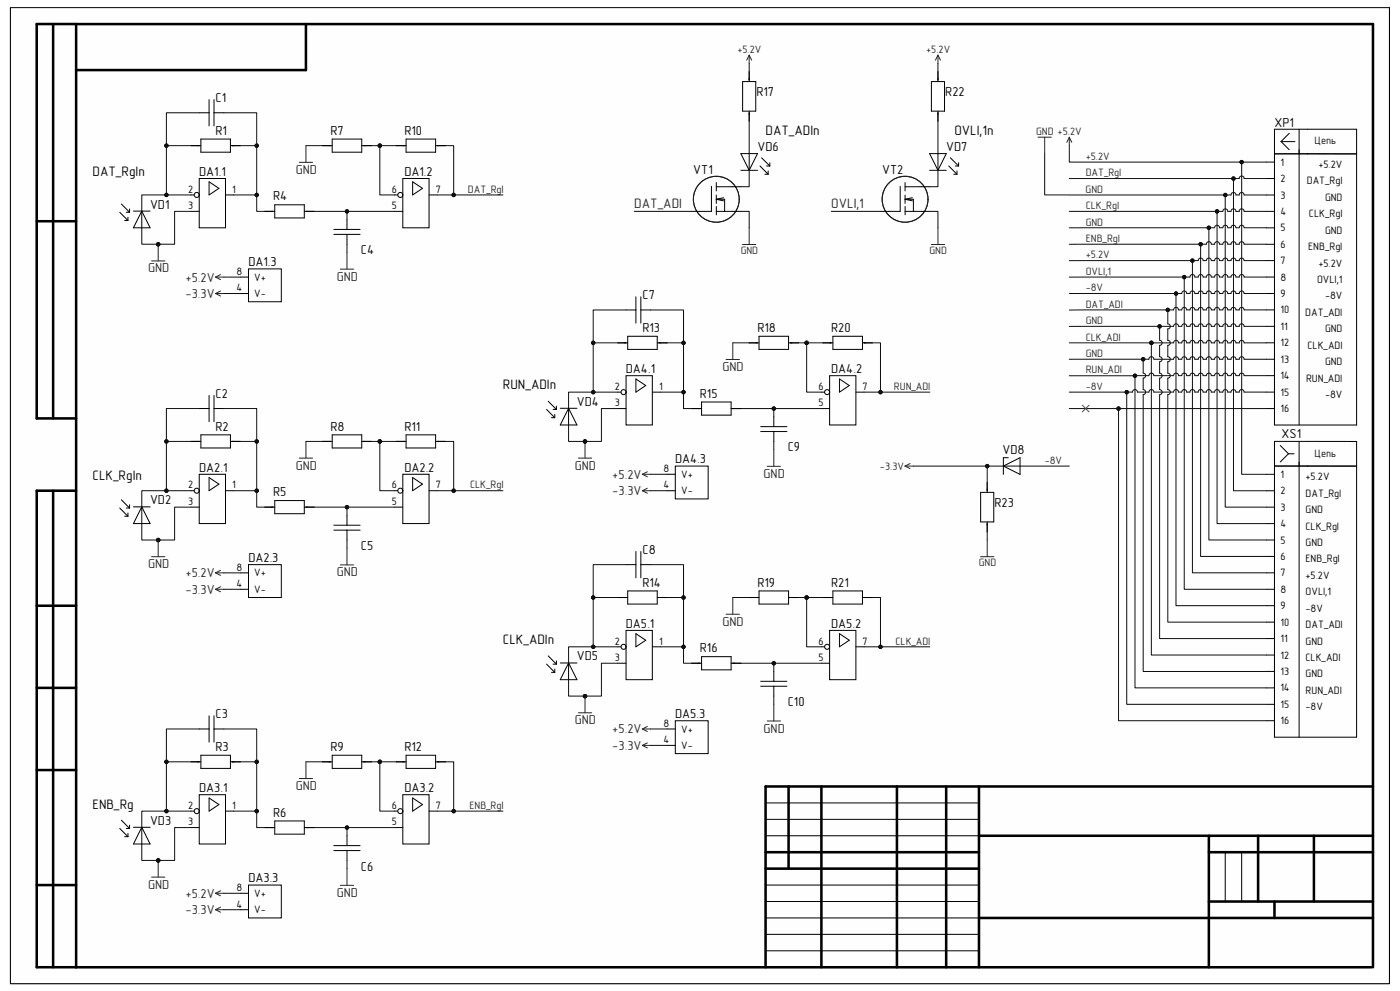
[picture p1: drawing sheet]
<svg xmlns="http://www.w3.org/2000/svg" width="420mm" height="297mm" viewBox="0 0 420 297" stroke-linecap="round" stroke-linejoin="round" font-family="sans-serif">
<defs><g id="words">
<g font-size="4.1">
<text x="229.7" y="40.3">DAT_ADIn</text>
<text x="286.3" y="40.3">OVLI,1n</text>
<text x="27.8" y="52.6">DAT_RgIn</text>
<text x="150.9" y="116.7">RUN_ADIn</text>
<text x="27.8" y="143.8">CLK_RgIn</text>
<text x="150.9" y="193">CLK_ADIn</text>
<text x="27.8" y="242.5">ENB_Rg</text>
</g>
<g font-size="4.1" fill="#262626">
<text x="190.3" y="62.5">DAT_ADI</text>
<text x="249.4" y="62.5">OVLI,1</text>
</g>
<g font-size="3.9">
<text x="226.9" y="28.9">R17</text>
<text x="283.6" y="28.9">R22</text>
<text x="64.7" y="30.5">C1</text>
<text x="64.7" y="40.4">R1</text>
<text x="99.1" y="40.4">R7</text>
<text x="121.3" y="40.4">R10</text>
<text x="382.3" y="37.9">XP1</text>
<text x="227.2" y="45.3">VD6</text>
<text x="283.8" y="45.3">VD7</text>
<text x="59.8" y="52.7">DA1.1</text>
<text x="121.3" y="52.7">DA1.2</text>
<text x="208" y="52">VT1</text>
<text x="264.6" y="52">VT2</text>
<text x="45" y="62.5">VD1</text>
<text x="81.9" y="60.1">R4</text>
<text x="108.3" y="76.2">C4</text>
<text x="74.5" y="79.8">DA1.3</text>
<text x="192.7" y="89.6">C7</text>
<text x="192.7" y="99.5">R13</text>
<text x="227.2" y="99.5">R18</text>
<text x="249.4" y="99.5">R20</text>
<text x="187.8" y="111.8">DA4.1</text>
<text x="249.4" y="111.8">DA4.2</text>
<text x="64.7" y="119.2">C2</text>
<text x="210" y="119.2">R15</text>
<text x="173" y="121.6">VD4</text>
<text x="64.7" y="129">R2</text>
<text x="99.1" y="129">R8</text>
<text x="121.3" y="129">R11</text>
<text x="384.5" y="131.1">XS1</text>
<text x="236.3" y="135.3">C9</text>
<text x="300.7" y="136.1">VD8</text>
<text x="59.8" y="141.4">DA2.1</text>
<text x="121.3" y="141.4">DA2.2</text>
<text x="202.6" y="138.9">DA4.3</text>
<text x="81.9" y="148.7">R5</text>
<text x="45" y="151.2">VD2</text>
<text x="298.4" y="152.1">R23</text>
<text x="108.3" y="164.8">C5</text>
<text x="192.7" y="165.9">C8</text>
<text x="74.5" y="168.4">DA2.3</text>
<text x="192.7" y="175.8">R14</text>
<text x="227.2" y="175.8">R19</text>
<text x="249.4" y="175.8">R21</text>
<text x="187.8" y="188.1">DA5.1</text>
<text x="249.4" y="188.1">DA5.2</text>
<text x="173" y="198">VD5</text>
<text x="210" y="195.5">R16</text>
<text x="64.7" y="215.2">C3</text>
<text x="202.6" y="215.2">DA5.3</text>
<text x="236.3" y="211.6">C10</text>
<text x="64.7" y="225">R3</text>
<text x="99.1" y="225">R9</text>
<text x="121.3" y="225">R12</text>
<text x="59.8" y="237.4">DA3.1</text>
<text x="121.3" y="237.4">DA3.2</text>
<text x="81.9" y="244.7">R6</text>
<text x="45" y="247.2">VD3</text>
<text x="108.3" y="260.9">C6</text>
<text x="74.5" y="264.5">DA3.3</text>
</g>
<g font-size="3.9" fill="#262626">
<text x="88.7" y="52.1">GND</text>
<text x="44.4" y="81.7">GND</text>
<text x="55.7" y="84.4">+5.2V</text>
<text x="55.7" y="89.3">-3.3V</text>
<text x="101" y="84.1">GND</text>
<text x="216.7" y="111.2">GND</text>
<text x="88.7" y="140.8">GND</text>
<text x="172.4" y="140.8">GND</text>
<text x="183.7" y="143.5">+5.2V</text>
<text x="229.1" y="143.2">GND</text>
<text x="183.7" y="148.4">-3.3V</text>
<text x="44.4" y="170.3">GND</text>
<text x="55.7" y="173">+5.2V</text>
<text x="101" y="172.8">GND</text>
<text x="55.7" y="177.9">-3.3V</text>
<text x="216.7" y="187.5">GND</text>
<text x="172.4" y="217.1">GND</text>
<text x="183.7" y="219.8">+5.2V</text>
<text x="229.1" y="219.5">GND</text>
<text x="183.7" y="224.7">-3.3V</text>
<text x="88.7" y="236.8">GND</text>
<text x="44.4" y="266.3">GND</text>
<text x="55.7" y="269">+5.2V</text>
<text x="101" y="268.8">GND</text>
<text x="55.7" y="273.9">-3.3V</text>
</g>
<g font-size="3.2" fill="#262626">
<text x="221.2" y="15.8">+5.2V</text>
<text x="277.9" y="15.8">+5.2V</text>
<text x="310.9" y="40.4">GND +5.2V</text>
<text x="325.7" y="47.9">+5.2V</text>
<text x="325.7" y="52.8">DAT_RgI</text>
<text x="140.4" y="57.7">DAT_RgI</text>
<text x="325.7" y="57.7">GND</text>
<text x="325.7" y="62.7">CLK_RgI</text>
<text x="325.7" y="67.6">GND</text>
<text x="222.2" y="76.1">GND</text>
<text x="278.8" y="76.1">GND</text>
<text x="325.7" y="72.5">ENB_RgI</text>
<text x="325.7" y="77.5">+5.2V</text>
<text x="325.7" y="82.4">OVLI,1</text>
<text x="325.7" y="87.3">-8V</text>
<text x="325.7" y="92.2">DAT_ADI</text>
<text x="325.7" y="97.2">GND</text>
<text x="325.7" y="102.1">CLK_ADI</text>
<text x="325.7" y="107">GND</text>
<text x="325.7" y="111.9">RUN_ADI</text>
<text x="268.2" y="116.8">RUN_ADI</text>
<text x="325.7" y="116.8">-8V</text>
<text x="264" y="140.8">-3.3V</text>
<text x="313.4" y="139">-8V</text>
<text x="141" y="146.4">CLK_RgI</text>
<text x="293.6" y="169.7">GND</text>
<text x="268.6" y="193.2">CLK_ADI</text>
<text x="140.8" y="242.4">ENB_RgI</text>
</g>
<g font-size="3.2" fill="#0e0e0e">
<text x="394.3" y="43.3">Цепь</text>
<text x="394.3" y="136.8">Цепь</text>
</g>
<g font-size="3.2">
<text x="384.1" y="49.7">1</text>
<text x="395.5" y="50.4">+5.2V</text>
<text x="56.5" y="57.7">2</text>
<text x="69.6" y="57.7">1</text>
<text x="117.5" y="57.7">6</text>
<text x="130.7" y="57.7">7</text>
<text x="384.1" y="54.6">2</text>
<text x="384.1" y="59.5">3</text>
<text x="392" y="55.3">DAT_RgI</text>
<text x="56.5" y="62.7">3</text>
<text x="117.5" y="62.7">5</text>
<text x="384.1" y="64.4">4</text>
<text x="392.7" y="65.2">CLK_RgI</text>
<text x="397.5" y="60.2">GND</text>
<text x="384.1" y="69.3">5</text>
<text x="397.5" y="70.1">GND</text>
<text x="384.1" y="74.3">6</text>
<text x="392.5" y="75">ENB_RgI</text>
<text x="71" y="82.4">8</text>
<text x="384.1" y="79.2">7</text>
<text x="395.5" y="79.9">+5.2V</text>
<text x="71" y="87.3">4</text>
<text x="76.3" y="84.1">V+</text>
<text x="76.3" y="89.1">V-</text>
<text x="384.1" y="84.1">8</text>
<text x="384.1" y="89">9</text>
<text x="395.1" y="84.8">OVLI,1</text>
<text x="397.5" y="89.7">-8V</text>
<text x="384.1" y="93.9">10</text>
<text x="391.6" y="94.7">DAT_ADI</text>
<text x="384.1" y="98.9">11</text>
<text x="397.5" y="99.6">GND</text>
<text x="384.1" y="103.8">12</text>
<text x="392.3" y="104.5">CLK_ADI</text>
<text x="384.1" y="108.8">13</text>
<text x="384.1" y="113.7">14</text>
<text x="397.5" y="109.5">GND</text>
<text x="184.5" y="116.8">2</text>
<text x="197.7" y="116.8">1</text>
<text x="245.6" y="116.8">6</text>
<text x="258.7" y="116.8">7</text>
<text x="384.1" y="118.6">15</text>
<text x="391.8" y="114.4">RUN_ADI</text>
<text x="397.5" y="119.3">-8V</text>
<text x="184.5" y="121.8">3</text>
<text x="245.6" y="121.8">5</text>
<text x="384.1" y="123.5">16</text>
<text x="199.1" y="141.5">8</text>
<text x="204.3" y="143.2">V+</text>
<text x="384.1" y="143.2">1</text>
<text x="391.7" y="143.9">+5.2V</text>
<text x="56.5" y="146.4">2</text>
<text x="69.6" y="146.4">1</text>
<text x="117.5" y="146.4">6</text>
<text x="130.7" y="146.4">7</text>
<text x="199.1" y="146.4">4</text>
<text x="204.3" y="148.2">V-</text>
<text x="384.1" y="148.2">2</text>
<text x="391.7" y="148.8">DAT_RgI</text>
<text x="56.5" y="151.3">3</text>
<text x="117.5" y="151.3">5</text>
<text x="384.1" y="153.1">3</text>
<text x="391.7" y="153.8">GND</text>
<text x="384.1" y="158">4</text>
<text x="391.7" y="158.7">CLK_RgI</text>
<text x="384.1" y="162.9">5</text>
<text x="384.1" y="167.9">6</text>
<text x="391.7" y="163.6">GND</text>
<text x="71" y="171">8</text>
<text x="76.3" y="172.8">V+</text>
<text x="384.1" y="172.8">7</text>
<text x="391.7" y="168.5">ENB_RgI</text>
<text x="391.7" y="173.5">+5.2V</text>
<text x="71" y="175.9">4</text>
<text x="76.3" y="177.7">V-</text>
<text x="384.1" y="177.7">8</text>
<text x="391.7" y="178.4">OVLI,1</text>
<text x="384.1" y="182.6">9</text>
<text x="391.7" y="183.3">-8V</text>
<text x="384.1" y="187.5">10</text>
<text x="391.7" y="188.3">DAT_ADI</text>
<text x="184.5" y="193.2">2</text>
<text x="197.7" y="193.2">1</text>
<text x="245.6" y="193.2">6</text>
<text x="258.7" y="193.2">7</text>
<text x="384.1" y="192.4">11</text>
<text x="384.1" y="197.4">12</text>
<text x="391.7" y="193.2">GND</text>
<text x="184.5" y="198.1">3</text>
<text x="245.6" y="198.1">5</text>
<text x="384.1" y="202.3">13</text>
<text x="391.7" y="203">GND</text>
<text x="391.7" y="198.1">CLK_ADI</text>
<text x="384.1" y="207.2">14</text>
<text x="391.7" y="207.9">RUN_ADI</text>
<text x="384.1" y="212.2">15</text>
<text x="391.7" y="212.9">-8V</text>
<text x="199.1" y="217.8">8</text>
<text x="204.3" y="219.5">V+</text>
<text x="384.1" y="217.1">16</text>
<text x="199.1" y="222.7">4</text>
<text x="204.3" y="224.5">V-</text>
<text x="56.5" y="242.4">2</text>
<text x="69.6" y="242.4">1</text>
<text x="117.5" y="242.4">6</text>
<text x="130.7" y="242.4">7</text>
<text x="56.5" y="247.4">3</text>
<text x="117.5" y="247.4">5</text>
<text x="71" y="267">8</text>
<text x="76.3" y="268.8">V+</text>
<text x="71" y="272">4</text>
<text x="76.3" y="273.7">V-</text>
</g>
<text font-size=".5" x="13" y="290">ALTIUM GOSTBOM2.0 KEV</text>
</g></defs>
<path d="M3.1 2.3h413.7v292.5h-413.7z" fill-rule="evenodd" fill="#fefefe"/>
<path d="M3.1 2.3h413.7v292.5h-413.7z" fill="none" stroke="#000" stroke-width=".3"/>
<path d="M3.1 2.3h413.7v292.5h-413.7z" fill-rule="evenodd" fill="#fefefe"/>
<g fill="none" stroke="#000" stroke-width=".3">
<path d="M3.1 2.3h413.7v292.5h-413.7zM382.3 38.7h24.7v88.7h-24.7zM386.8 40l-2.5 2.4 2.5 2.5M389.7 38.7v88.7M379.9 48.6h2.4M379.9 53.5h2.4M379.9 58.4h2.4M382.3 46.1h24.7M384.4 42.4h4.1M379.9 63.4h2.4M379.9 78.1h2.5M379.9 68.3h2.4"/>
<path d="M379.9 73.2h2.4M379.9 92.9h2.5M379.9 83h2.5M379.9 88h2.5M379.9 97.8h2.4M379.9 117.5h2.4M379.9 107.7h2.4M379.9 102.7h2.4M379.9 112.6h2.4M301 139.7l5-2.5v5zM301.1 139.7h4.9M302.5 137.2h-1.5v5"/>
<path d="M379.9 122.4h2.4M382.3 132.3h24.7v88.6h-24.7zM382.3 139.7h24.7M384.1 133.5l2.4 2.5-2.4 2.5M386.5 136h1.7M389.7 132.3v88.6M294.2 147.6h3.9v8.8h-3.9zM296.2 144.6v3M296.2 156.4v3M379.9 142.2h2.4M379.9 156.9h2.4M379.9 147.1h2.4"/>
<path d="M379.9 152h2.4M379.9 171.7h2.5M379.9 161.8h2.4M379.9 166.8h2.4M379.9 176.6h2.5M379.9 186.5h2.5M379.9 181.5h2.5M379.9 191.4h2.4M379.9 196.3h2.4M379.9 211.1h2.4M379.9 201.2h2.4M379.9 206.2h2.4"/>
<path d="M379.9 216h2.4M57.3 248h2.5M57.3 243.1h2.5M67.6 243.1h2.5M229.7 240.6h64M229.7 245.6h64M229.7 250.5h64M367.6 255.4v14.8M372.5 255.4v14.8M229.7 265.3h64M229.7 270.2h64M229.7 275.1h64"/>
<path d="M229.7 280h64M229.7 285h64"/>
</g>
<g fill="none" stroke="#000" stroke-width=".76">
<path d="M15.9 7.2v118.2M22.8 7.2v282.7M91.8 7.2v13.8h-69M11 66.3h11.8M22.8 125.4h-11.8v-118.2h400.9v282.7M15.9 147.1v142.8M22.8 147.1h-11.8v142.8h400.4M11 181.5h11.8M11 206.2h11.8M11 230.8h11.8M236.6 235.7v24.6M246.4 235.7v54.2"/>
<path d="M269.1 235.7v54.2M283.8 235.7v54.2M293.7 235.7v54.2M411.9 235.7h-182.2v54.2M229.7 255.4h64M293.7 250.5h118.2M362.6 250.5v39.4M362.6 255.4h49.3M377.4 250.5v19.7M394.2 250.5v19.7M11 265.3h11.8M229.7 260.3h64"/>
<path d="M293.7 275.1h118.2M362.6 270.2h49.3M382.3 270.2v4.9"/>
</g>
<path d="M311.4 41.1h4M313.4 41.1v5M320.8 41.1l-.8 1.6M320.8 41.1l.7 1.6M320.8 41.1v2.6M271.5 139.7l1.5 .7M271.5 139.7h2.5M273 138.9l-1.5 .8M294.2 166.8h4M296.2 161.9v4.9" fill="none" stroke="#262626" stroke-width=".3"/>
<circle cx="59" cy="243.1" r=".75" fill="#fbfbfb"/>
<g fill="none" stroke="#000" stroke-width=".3">
<path d="M59.8 238.2h7.8v14.8h-7.8zM62.7 239.2l3 1.9-3 2zM118.4 243.1h2.4"/>
<circle cx="59" cy="243.1" r=".75"/>
</g>
<circle cx="120.1" cy="243.1" r=".75" fill="#fbfbfb"/>
<g fill="none" stroke="#000" stroke-width=".3">
<path d="M59.8 218.5h2.9M62.7 214.5v7.9M64.2 214.5v7.9M64.2 218.5h3M57.3 228.3h3M60.3 226.4h8.8v3.9h-8.8zM69.1 228.3h3M118.9 228.3h2.9M120.8 238.2h7.9v14.8h-7.9zM121.8 226.4h8.9v3.9h-8.9zM123.8 239.2l2.9 1.9-2.9 2zM130.7 228.3h2.9"/>
<path d="M35.9 248.3l2.5 2.5M36.4 245.8l2.5 2.5M37.4 250.8h1M37.9 248.3h1M38.4 249.8v1M38.9 247.3v1M40 247.9h5M42.5 247.9l2.5 5.1h-5zM42.5 248v5M79.5 248h2.9M82.4 246.1h8.9v3.9h-8.9zM91.3 248h2.9"/>
<path d="M100.2 253.4h7.8M100.2 254.9h7.8M104.1 250.5v2.9M104.1 254.9v3M118.4 248h2.4M128.7 243.1h2.5"/>
<circle cx="120.1" cy="243.1" r=".75"/>
</g>
<path d="M89.8 233.3h4M91.8 228.3v5M47.5 257.9v5M45.5 262.9h4M102.1 265.3h4M104.1 260.3v5" fill="none" stroke="#262626" stroke-width=".3"/>
<circle cx="47.5" cy="257.9" r=".5" fill="#0e0e0e"/>
<circle cx="47.5" cy="257.9" r=".5" fill="none" stroke="#0e0e0e" stroke-width=".3"/>
<path d="M57.3 152h2.5M57.3 147.1h2.5M67.6 147.1h2.5M96.7 228.3h3M99.7 226.4h8.8v3.9h-8.8zM108.5 228.3h3M72.1 267.7h2.4M72.1 272.6h2.4M74.5 265.3h9.9v9.8h-9.9z" fill="none" stroke="#000" stroke-width=".3"/>
<path d="M64.7 267.7l1.5 .8M64.7 267.7h2.5M64.7 272.6l1.5 .8M64.7 272.6h2.5M66.2 267l-1.5 .7M66.2 271.9l-1.5 .7" fill="none" stroke="#262626" stroke-width=".3"/>
<circle cx="59" cy="147.1" r=".75" fill="#fbfbfb"/>
<g fill="none" stroke="#000" stroke-width=".3">
<path d="M59.8 142.1h7.8v14.8h-7.8zM62.7 143.1l3 2-3 2zM118.4 147.1h2.4"/>
<circle cx="59" cy="147.1" r=".75"/>
</g>
<circle cx="120.1" cy="147.1" r=".75" fill="#fbfbfb"/>
<g fill="none" stroke="#000" stroke-width=".3">
<path d="M62.7 118.5v7.9M64.2 118.5v7.9M57.3 132.3h3M59.8 122.4h2.9M60.3 130.3h8.8v4h-8.8zM64.2 122.4h3M69.1 132.3h3M118.9 132.3h2.9M121.8 130.3h8.9v4h-8.9zM130.7 132.3h2.9M35.9 152.3l2.5 2.4M36.4 149.8l2.5 2.5"/>
<path d="M37.4 154.7h1M37.9 152.3h1M38.4 153.7v1M38.9 151.3v1M40 151.9h5M42.5 151.9l2.5 5h-5zM42.5 152v4.9M79.5 152h2.9M82.4 150h8.9v4h-8.9zM91.3 152h2.9M100.2 157.4h7.8M100.2 158.9h7.8"/>
<path d="M104.1 154.5v2.9M104.1 158.9v2.9M118.4 152h2.4M120.8 142.1h7.9v14.8h-7.9zM123.8 143.1l2.9 2-2.9 2zM128.7 147.1h2.5"/>
<circle cx="120.1" cy="147.1" r=".75"/>
</g>
<path d="M89.8 137.3h4M91.8 132.3v5M45.5 166.8h4M47.5 161.8v5M102.1 169.3h4M104.1 164.3v5" fill="none" stroke="#262626" stroke-width=".3"/>
<circle cx="47.5" cy="161.8" r=".5" fill="#0e0e0e"/>
<circle cx="47.5" cy="161.8" r=".5" fill="none" stroke="#0e0e0e" stroke-width=".3"/>
<path d="M57.3 58.4h2.5M67.6 58.4h2.5M57.3 63.3h2.5M96.7 132.3h3M99.7 130.3h8.8v4h-8.8zM108.5 132.3h3M72.1 171.7h2.4M72.1 176.6h2.4M74.5 169.2h9.9v9.9h-9.9z" fill="none" stroke="#000" stroke-width=".3"/>
<path d="M64.7 171.7l1.5 .7M64.7 171.7h2.5M64.7 176.6l1.5 .8M64.7 176.6h2.5M66.2 170.9l-1.5 .8M66.2 175.9l-1.5 .7" fill="none" stroke="#262626" stroke-width=".3"/>
<circle cx="59" cy="58.4" r=".75" fill="#fbfbfb"/>
<g fill="none" stroke="#000" stroke-width=".3">
<path d="M59.8 53.5h7.8v14.8h-7.8zM62.7 54.5l3 2-3 1.9zM118.4 58.4h2.4"/>
<circle cx="59" cy="58.4" r=".75"/>
</g>
<circle cx="120.1" cy="58.4" r=".75" fill="#fbfbfb"/>
<g fill="none" stroke="#000" stroke-width=".3">
<path d="M59.8 33.8h2.9M62.7 29.9v7.8M64.2 29.9v7.8M64.2 33.8h3M57.3 43.7h3M60.3 41.7h8.8v3.9h-8.8zM69.1 43.7h3M118.9 43.7h2.9M120.8 53.5h7.9v14.8h-7.9zM121.8 41.7h8.9v3.9h-8.9zM123.8 54.5l2.9 2-2.9 1.9zM128.7 58.4h2.5"/>
<path d="M130.7 43.7h2.9M35.9 63.6l2.5 2.5M36.4 61.2l2.5 2.4M37.4 66.1h1M37.9 63.6h1M38.4 65.1v1M38.9 62.6v1M40 63.3h5M42.5 63.3l2.5 5h-5zM42.5 63.3v5M79.5 63.3h2.9M82.4 61.4h8.9v3.9h-8.9z"/>
<path d="M91.3 63.4h2.9M100.2 68.8h7.8M100.2 70.2h7.8M104.1 65.8v3M104.1 70.2v3M118.4 63.4h2.4"/>
<circle cx="120.1" cy="58.4" r=".75"/>
</g>
<path d="M89.8 48.7h4M91.8 43.7v5M45.5 78.2h4M47.5 73.2v5M104.1 75.7v5M102.1 80.7h4" fill="none" stroke="#262626" stroke-width=".3"/>
<circle cx="47.5" cy="73.2" r=".5" fill="#0e0e0e"/>
<circle cx="47.5" cy="73.2" r=".5" fill="none" stroke="#0e0e0e" stroke-width=".3"/>
<path d="M96.7 43.7h3M99.7 41.7h8.8v3.9h-8.8zM108.5 43.7h3M72.1 83h2.4M72.1 88h2.4M74.5 80.6h9.9v9.8h-9.9zM185.3 198.8h2.5M185.3 193.9h2.5M195.7 193.9h2.5" fill="none" stroke="#000" stroke-width=".3"/>
<path d="M64.7 83l1.5 .8M64.7 83h2.5M64.7 88l1.5 .7M64.7 88h2.5M66.2 82.3l-1.5 .7M66.2 87.2l-1.5 .8" fill="none" stroke="#262626" stroke-width=".3"/>
<circle cx="187.1" cy="193.9" r=".75" fill="#fbfbfb"/>
<g fill="none" stroke="#000" stroke-width=".3">
<path d="M187.8 188.9h7.9v14.8h-7.9zM190.8 189.9l2.9 2-2.9 2zM246.4 193.9h2.5"/>
<circle cx="187.1" cy="193.9" r=".75"/>
</g>
<circle cx="248.1" cy="193.9" r=".75" fill="#fbfbfb"/>
<g fill="none" stroke="#000" stroke-width=".3">
<path d="M185.3 179.1h3M187.8 169.2h3M188.3 177.1h8.9v3.9h-8.9zM190.8 165.3v7.9M192.2 165.3v7.9M192.2 169.2h3M197.2 179.1h2.9M246.9 179.1h3M249.9 177.1h8.8v3.9h-8.8zM258.7 179.1h3M164 199.1l2.4 2.4M164.5 196.6l2.4 2.5"/>
<path d="M165.9 199.1h1M166.9 198.1v1M168.1 198.7h5M170.6 198.7l2.5 5h-5zM170.6 198.8v4.9M207.5 198.8h3M210.5 196.8h8.8v4h-8.8zM219.3 198.8h3M246.4 198.8h2.5M248.9 188.9h7.9v14.8h-7.9zM251.8 189.9l3 2-3 2zM256.8 193.9h2.4"/>
<path d="M165.4 201.5h1M166.4 200.5v1M228.2 204.2h7.9M228.2 205.7h7.9M232.1 201.2v3M232.1 205.7v2.9"/>
<circle cx="248.1" cy="193.9" r=".75"/>
</g>
<path d="M219.8 179.1v5M217.8 184.1h4M173.5 213.6h4M175.5 208.6v5M230.1 216.1h4M232.1 211.1v5" fill="none" stroke="#262626" stroke-width=".3"/>
<circle cx="175.5" cy="208.6" r=".5" fill="#0e0e0e"/>
<circle cx="175.5" cy="208.6" r=".5" fill="none" stroke="#0e0e0e" stroke-width=".3"/>
<path d="M185.3 117.5h2.5M195.7 117.5h2.5M185.3 122.4h2.5M224.7 179.1h3M227.7 177.1h8.9v3.9h-8.9zM236.6 179.1h2.9M200.1 218.5h2.5M202.6 216h9.8v9.9h-9.8zM200.1 223.4h2.5" fill="none" stroke="#000" stroke-width=".3"/>
<path d="M192.7 218.5l1.5 .7M192.7 218.5h2.5M194.2 217.7l-1.5 .8M192.7 223.4l1.5 .8M192.7 223.4h2.5M194.2 222.7l-1.5 .7" fill="none" stroke="#262626" stroke-width=".3"/>
<circle cx="187.1" cy="117.5" r=".75" fill="#fbfbfb"/>
<g fill="none" stroke="#000" stroke-width=".3">
<path d="M187.8 112.6h7.9v14.8h-7.9zM190.8 113.6l2.9 1.9-2.9 2zM246.4 117.5h2.5"/>
<circle cx="187.1" cy="117.5" r=".75"/>
</g>
<circle cx="248.1" cy="117.5" r=".75" fill="#fbfbfb"/>
<g fill="none" stroke="#000" stroke-width=".3">
<path d="M187.8 92.9h3M190.8 89v7.8M192.2 89v7.8M192.2 92.9h3M185.3 102.8h3M188.3 100.8h8.9v3.9h-8.9zM197.2 102.8h2.9M246.9 102.8h3M248.9 112.6h7.9v14.8h-7.9zM249.9 100.8h8.8v3.9h-8.8zM251.8 113.6l3 1.9-3 2zM256.8 117.5h2.4"/>
<path d="M258.7 102.8h3M164 122.7l2.4 2.5M164.5 120.3l2.4 2.4M165.4 125.2h1M165.9 122.7h1M166.4 124.2v1M166.9 121.7v1M168.1 122.4h5M170.6 122.4l2.5 5h-5zM170.6 122.4v5M207.5 122.4h3M210.5 120.5h8.8v3.9h-8.8z"/>
<path d="M219.3 122.4h3M228.2 127.9h7.9M228.2 129.3h7.9M232.1 124.9v3M232.1 129.3v3M246.4 122.4h2.5"/>
<circle cx="248.1" cy="117.5" r=".75"/>
</g>
<path d="M217.8 107.7h4M219.8 102.8v4.9M173.5 137.3h4M175.5 132.3v5M230.1 139.8h4M232.1 134.8v5" fill="none" stroke="#262626" stroke-width=".3"/>
<circle cx="175.5" cy="132.3" r=".5" fill="#0e0e0e"/>
<circle cx="175.5" cy="132.3" r=".5" fill="none" stroke="#0e0e0e" stroke-width=".3"/>
<g fill="none" stroke="#000" stroke-width=".3">
<path d="M222.8 24.4h3.9v8.9h-3.9zM224.7 21.5v2.9M224.7 33.3v3M279.4 24.4h3.9v8.9h-3.9zM281.4 21.5v2.9M281.4 33.3v3M213.4 55.8v7.6h-5.9M214.9 54.7v2.5M214.9 58.5v2.5M214.9 59.7l2.2 .5M214.9 59.7h2.5v3.7M217.1 59.3l-2.2 .4"/>
<path d="M222.2 46h5l-2.5 5zM222.2 51h5M222.3 56h-7.4M224.7 46v5M228 49.8l2.4 2.4M228.5 47.3l2.4 2.5M229.5 52.2h.9M230 49.8h.9M230.4 51.2v1M230.9 48.8v1M270.1 55.8v7.6h-6M271.5 59.7h2.5v3.7"/>
<path d="M271.5 54.7v2.5M271.5 58.5v2.5M271.5 59.7l2.2 .5M273.7 59.3l-2.2 .4M278.9 46h5l-2.5 5zM278.9 51h5M278.9 56h-7.4M281.4 46v5M284.6 49.8l2.5 2.4M285.1 47.3l2.5 2.5M286.1 52.2h1M286.6 49.8h1"/>
<path d="M287.1 51.2v1M287.6 48.8v1M214.9 61.9v2.5M214.9 63.4h7.4M271.5 63.4h7.4M271.5 61.9v2.5M224.7 102.8h3M227.7 100.8h8.9v3.9h-8.9zM236.6 102.8h2.9M202.6 139.7h9.8v9.8h-9.8zM200.1 142.1h2.5M200.1 147.1h2.5"/>
</g>
<g fill="none" stroke="#262626" stroke-width=".3">
<path d="M224.7 16.5v2.5M224.7 16.5l-.7 1.5M224.7 16.5l.8 1.5M281.4 16.5v2.5M281.4 16.5l-.8 1.5M281.4 16.5l.7 1.5M222.7 73.3h4M224.7 68.3v5M279.4 73.3h4M281.4 68.3v5M192.7 142.1l1.5 .8M192.7 142.1h2.5"/>
<path d="M192.7 147.1l1.5 .7M192.7 147.1h2.5M194.2 141.4l-1.5 .7M194.2 146.3l-1.5 .8"/>
</g>
<g fill="none" stroke="#1c1c1c" stroke-width=".3">
<circle cx="214.9" cy="59.7" r="6.9"/>
<circle cx="271.5" cy="59.7" r="6.9"/>
</g>
<path d="M27.8 238.9h12.1v4.2h-12.1z" fill-rule="evenodd" fill="#fefefe"/>
<path d="M27.8 238.9h12.1v4.2h-12.1z" fill="none" stroke="#fefefe" stroke-width=".3"/>
<path d="M372.5 48.6v93.6h7.4" fill="none" stroke="#0e0e0e" stroke-width=".3"/>
<circle cx="372.5" cy="48.6" r=".5" fill="#0e0e0e"/>
<g fill="none" stroke="#0e0e0e" stroke-width=".3">
<path d="M370 53.5v93.6h9.9"/>
<circle cx="372.5" cy="48.6" r=".5"/>
</g>
<circle cx="370" cy="53.5" r=".5" fill="#0e0e0e"/>
<g fill="none" stroke="#0e0e0e" stroke-width=".3">
<path d="M367.6 58.4v93.6h12.3"/>
<circle cx="370" cy="53.5" r=".5"/>
</g>
<circle cx="367.6" cy="58.4" r=".5" fill="#0e0e0e"/>
<g fill="none" stroke="#0e0e0e" stroke-width=".3">
<path d="M365.1 63.4v93.5h14.8"/>
<circle cx="367.6" cy="58.4" r=".5"/>
</g>
<circle cx="365.1" cy="63.4" r=".5" fill="#0e0e0e"/>
<g fill="none" stroke="#0e0e0e" stroke-width=".3">
<path d="M362.6 68.3v93.5h17.3"/>
<circle cx="365.1" cy="63.4" r=".5"/>
</g>
<circle cx="362.6" cy="68.3" r=".5" fill="#0e0e0e"/>
<g fill="none" stroke="#0e0e0e" stroke-width=".3">
<path d="M360.2 73.2v93.6h19.7"/>
<circle cx="362.6" cy="68.3" r=".5"/>
</g>
<circle cx="360.2" cy="73.2" r=".5" fill="#0e0e0e"/>
<g fill="none" stroke="#0e0e0e" stroke-width=".3">
<path d="M357.7 78.1v93.6h22.2"/>
<circle cx="360.2" cy="73.2" r=".5"/>
</g>
<circle cx="357.7" cy="78.1" r=".5" fill="#0e0e0e"/>
<g fill="none" stroke="#0e0e0e" stroke-width=".3">
<path d="M355.3 83v93.6h24.6"/>
<circle cx="357.7" cy="78.1" r=".5"/>
</g>
<circle cx="355.3" cy="83" r=".5" fill="#0e0e0e"/>
<g fill="none" stroke="#0e0e0e" stroke-width=".3">
<path d="M352.8 88v93.5h27.1"/>
<circle cx="355.3" cy="83" r=".5"/>
</g>
<circle cx="352.8" cy="88" r=".5" fill="#0e0e0e"/>
<g fill="none" stroke="#0e0e0e" stroke-width=".3">
<path d="M345.4 102.8v93.5h34.5"/>
<circle cx="352.8" cy="88" r=".5"/>
</g>
<circle cx="345.4" cy="102.8" r=".5" fill="#0e0e0e"/>
<g fill="none" stroke="#0e0e0e" stroke-width=".3">
<path d="M345.4 102.7l6.7 .1a.74 .74 0 0 1 .7-.8 .74 .74 0 0 1 .7 .8h1a.74 .74 0 0 1 .8-.8 .74 .74 0 0 1 .7 .8h1a.74 .74 0 0 1 .7-.8 .74 .74 0 0 1 .8 .8h1a.74 .74 0 0 1 .7-.8 .74 .74 0 0 1 .7 .8h1M379.9 102.7l-6.7 .1a.74 .74 0 0 0-.7-.8 .74 .74 0 0 0-.7 .8h-1a.74 .74 0 0 0-.8-.8 .74 .74 0 0 0-.7 .8h-1a.74 .74 0 0 0-.7-.8 .74 .74 0 0 0-.8 .8h-1a.74 .74 0 0 0-.7-.8 .74 .74 0 0 0-.7 .8h-1a.74 .74 0 0 0-.8-.8 .74 .74 0 0 0-.7 .8"/>
<circle cx="345.4" cy="102.8" r=".5"/>
</g>
<circle cx="345.4" cy="102.8" r=".5" fill="#0e0e0e"/>
<g fill="none" stroke="#0e0e0e" stroke-width=".3">
<path d="M340.5 112.6v93.6h39.4"/>
<circle cx="345.4" cy="102.8" r=".5"/>
</g>
<circle cx="340.5" cy="112.6" r=".5" fill="#0e0e0e"/>
<g fill="none" stroke="#0e0e0e" stroke-width=".3">
<path d="M379.9 122.4h-44.3v93.6h44.3"/>
<circle cx="340.5" cy="112.6" r=".5"/>
</g>
<circle cx="335.5" cy="122.5" r=".5" fill="#0e0e0e"/>
<g fill="none" stroke="#0e0e0e" stroke-width=".3">
<path d="M320.8 53.5h51a.74 .74 0 0 1 .7-.8 .74 .74 0 0 1 .7 .8h6.7"/>
<circle cx="335.5" cy="122.5" r=".5"/>
</g>
<circle cx="370" cy="53.5" r=".5" fill="#0e0e0e"/>
<g fill="none" stroke="#0e0e0e" stroke-width=".3">
<path d="M320.8 63.4h46a.74 .74 0 0 1 .8-.8 .74 .74 0 0 1 .7 .8h1a.74 .74 0 0 1 .7-.8 .74 .74 0 0 1 .8 .8h1a.74 .74 0 0 1 .7-.8 .74 .74 0 0 1 .7 .8h6.7"/>
<circle cx="370" cy="53.5" r=".5"/>
</g>
<circle cx="365.1" cy="63.4" r=".5" fill="#0e0e0e"/>
<g fill="none" stroke="#0e0e0e" stroke-width=".3">
<path d="M320.8 68.3h43.6a.74 .74 0 0 1 .7-.8 .74 .74 0 0 1 .7 .8h1a.74 .74 0 0 1 .8-.8 .74 .74 0 0 1 .7 .8h1a.74 .74 0 0 1 .7-.8 .74 .74 0 0 1 .8 .8h1a.74 .74 0 0 1 .7-.8 .74 .74 0 0 1 .7 .8h6.7"/>
<circle cx="365.1" cy="63.4" r=".5"/>
</g>
<circle cx="362.6" cy="68.3" r=".5" fill="#0e0e0e"/>
<g fill="none" stroke="#0e0e0e" stroke-width=".3">
<path d="M361.9 73.2h-41.1M361.9 73.2a.74 .74 0 0 1 .7-.8 .74 .74 0 0 1 .8 .8h1a.74 .74 0 0 1 .7-.8 .74 .74 0 0 1 .7 .8h1a.74 .74 0 0 1 .8-.8 .74 .74 0 0 1 .7 .8h1a.74 .74 0 0 1 .7-.8 .74 .74 0 0 1 .8 .8h1a.74 .74 0 0 1 .7-.8 .74 .74 0 0 1 .7 .8h6.7"/>
<circle cx="362.6" cy="68.3" r=".5"/>
</g>
<circle cx="360.2" cy="73.2" r=".5" fill="#0e0e0e"/>
<g fill="none" stroke="#0e0e0e" stroke-width=".3">
<path d="M361.9 78.1h-1a.74 .74 0 0 0-.7-.8 .74 .74 0 0 0-.7 .8h-38.7M379.9 78.1h-6.7a.74 .74 0 0 0-.7-.8 .74 .74 0 0 0-.7 .8h-1a.74 .74 0 0 0-.8-.8 .74 .74 0 0 0-.7 .8h-1a.74 .74 0 0 0-.7-.8 .74 .74 0 0 0-.8 .8h-1a.74 .74 0 0 0-.7-.8 .74 .74 0 0 0-.7 .8h-1a.74 .74 0 0 0-.8-.8 .74 .74 0 0 0-.7 .8"/>
<circle cx="360.2" cy="73.2" r=".5"/>
</g>
<circle cx="357.7" cy="78.1" r=".5" fill="#0e0e0e"/>
<g fill="none" stroke="#0e0e0e" stroke-width=".3">
<path d="M361.9 83h-1a.74 .74 0 0 0-.7-.7 .74 .74 0 0 0-.7 .7h-1a.74 .74 0 0 0-.8-.7 .74 .74 0 0 0-.7 .7l-36.2 .1M379.9 83h-6.7a.74 .74 0 0 0-.7-.7 .74 .74 0 0 0-.7 .7h-1a.74 .74 0 0 0-.8-.7 .74 .74 0 0 0-.7 .7h-1a.74 .74 0 0 0-.7-.7 .74 .74 0 0 0-.8 .7h-1a.74 .74 0 0 0-.7-.7 .74 .74 0 0 0-.7 .7h-1a.74 .74 0 0 0-.8-.7 .74 .74 0 0 0-.7 .7"/>
<circle cx="357.7" cy="78.1" r=".5"/>
</g>
<circle cx="355.3" cy="83" r=".5" fill="#0e0e0e"/>
<g fill="none" stroke="#0e0e0e" stroke-width=".3">
<path d="M320.8 88h33.7a.74 .74 0 0 1 .8-.8 .74 .74 0 0 1 .7 .8h1a.74 .74 0 0 1 .7-.8 .74 .74 0 0 1 .8 .8h1a.74 .74 0 0 1 .7-.8 .74 .74 0 0 1 .7 .8h1M361.9 88a.74 .74 0 0 1 .7-.8 .74 .74 0 0 1 .8 .8h1a.74 .74 0 0 1 .7-.8 .74 .74 0 0 1 .7 .8h1a.74 .74 0 0 1 .8-.8 .74 .74 0 0 1 .7 .8h1a.74 .74 0 0 1 .7-.8 .74 .74 0 0 1 .8 .8h1a.74 .74 0 0 1 .7-.8 .74 .74 0 0 1 .7 .8h6.7"/>
<circle cx="355.3" cy="83" r=".5"/>
</g>
<circle cx="352.8" cy="88" r=".5" fill="#0e0e0e"/>
<g fill="none" stroke="#0e0e0e" stroke-width=".3">
<path d="M361.9 92.9h-1a.74 .74 0 0 0-.7-.8 .74 .74 0 0 0-.7 .8h-1a.74 .74 0 0 0-.8-.8 .74 .74 0 0 0-.7 .8h-1a.74 .74 0 0 0-.7-.8 .74 .74 0 0 0-.8 .8h-1a.74 .74 0 0 0-.7-.8 .74 .74 0 0 0-.7 .8h-31.3M379.9 92.9h-6.7a.74 .74 0 0 0-.7-.8 .74 .74 0 0 0-.7 .8h-1a.74 .74 0 0 0-.8-.8 .74 .74 0 0 0-.7 .8h-1a.74 .74 0 0 0-.7-.8 .74 .74 0 0 0-.8 .8h-1a.74 .74 0 0 0-.7-.8 .74 .74 0 0 0-.7 .8h-1a.74 .74 0 0 0-.8-.8 .74 .74 0 0 0-.7 .8"/>
<circle cx="352.8" cy="88" r=".5"/>
</g>
<circle cx="350.3" cy="92.9" r=".5" fill="#0e0e0e"/>
<g fill="none" stroke="#0e0e0e" stroke-width=".3">
<path d="M347.9 97.8h-27.1"/>
<circle cx="350.3" cy="92.9" r=".5"/>
</g>
<circle cx="347.9" cy="97.8" r=".5" fill="#0e0e0e"/>
<g fill="none" stroke="#0e0e0e" stroke-width=".3">
<path d="M320.8 102.8h24.6"/>
<circle cx="347.9" cy="97.8" r=".5"/>
</g>
<circle cx="345.4" cy="102.8" r=".5" fill="#0e0e0e"/>
<g fill="none" stroke="#0e0e0e" stroke-width=".3">
<path d="M344.6 112.6h-23.8M344.7 112.6a.74 .74 0 0 1 .7-.8 .74 .74 0 0 1 .7 .8M346.2 112.6h5.9a.74 .74 0 0 1 .7-.8 .74 .74 0 0 1 .7 .8h1a.74 .74 0 0 1 .8-.8 .74 .74 0 0 1 .7 .8h1a.74 .74 0 0 1 .7-.8 .74 .74 0 0 1 .8 .8h1a.74 .74 0 0 1 .7-.8 .74 .74 0 0 1 .7 .8h1M379.9 112.6h-6.7a.74 .74 0 0 0-.7-.8 .74 .74 0 0 0-.7 .8h-1a.74 .74 0 0 0-.8-.8 .74 .74 0 0 0-.7 .8h-1a.74 .74 0 0 0-.7-.8 .74 .74 0 0 0-.8 .8h-1a.74 .74 0 0 0-.7-.8 .74 .74 0 0 0-.7 .8h-1a.74 .74 0 0 0-.8-.8 .74 .74 0 0 0-.7 .8"/>
<circle cx="345.4" cy="102.8" r=".5"/>
</g>
<circle cx="340.5" cy="112.6" r=".5" fill="#0e0e0e"/>
<g fill="none" stroke="#0e0e0e" stroke-width=".3">
<path d="M320.8 122.4h14.8"/>
<circle cx="340.5" cy="112.6" r=".5"/>
</g>
<circle cx="335.5" cy="122.5" r=".5" fill="#0e0e0e"/>
<g fill="none" stroke="#0e0e0e" stroke-width=".3">
<path d="M344.6 117.5h-3.4a.74 .74 0 0 0-.7-.7 .74 .74 0 0 0-.8 .7h-18.9M344.7 117.5a.74 .74 0 0 1 .7-.7 .74 .74 0 0 1 .7 .7M346.2 117.5h5.9a.74 .74 0 0 1 .7-.7 .74 .74 0 0 1 .7 .7h1a.74 .74 0 0 1 .8-.7 .74 .74 0 0 1 .7 .7h1a.74 .74 0 0 1 .7-.7 .74 .74 0 0 1 .8 .7h1a.74 .74 0 0 1 .7-.7 .74 .74 0 0 1 .7 .7h1M361.9 117.5a.74 .74 0 0 1 .7-.7 .74 .74 0 0 1 .8 .7h1a.74 .74 0 0 1 .7-.7 .74 .74 0 0 1 .7 .7h1a.74 .74 0 0 1 .8-.7 .74 .74 0 0 1 .7 .7h1a.74 .74 0 0 1 .7-.7 .74 .74 0 0 1 .8 .7h1a.74 .74 0 0 1 .7-.7 .74 .74 0 0 1 .7 .7h6.7"/>
<circle cx="335.5" cy="122.5" r=".5"/>
</g>
<circle cx="338" cy="117.5" r=".5" fill="#0e0e0e"/>
<g fill="none" stroke="#0e0e0e" stroke-width=".3">
<path d="M338 117.5v93.6h41.9"/>
<circle cx="338" cy="117.5" r=".5"/>
</g>
<circle cx="338" cy="117.5" r=".5" fill="#0e0e0e"/>
<g fill="none" stroke="#0e0e0e" stroke-width=".3">
<path d="M344.6 107.7h-1.7v4.1a.75 .75 0 0 1 .8 .8 .75 .75 0 0 1-.8 .7v3.5a.76 .76 0 0 1 .8 .7 .76 .76 0 0 1-.8 .8v83l37-.1M344.7 107.7a.74 .74 0 0 1 .7-.8 .74 .74 0 0 1 .7 .8M346.2 107.7h5.9a.74 .74 0 0 1 .7-.8 .74 .74 0 0 1 .7 .8h1a.74 .74 0 0 1 .8-.8 .74 .74 0 0 1 .7 .8h1a.74 .74 0 0 1 .7-.8 .74 .74 0 0 1 .8 .8h1a.74 .74 0 0 1 .7-.8 .74 .74 0 0 1 .7 .8h1M361.9 107.7a.74 .74 0 0 1 .7-.8 .74 .74 0 0 1 .8 .8h1a.74 .74 0 0 1 .7-.8 .74 .74 0 0 1 .7 .8h1a.74 .74 0 0 1 .8-.8 .74 .74 0 0 1 .7 .8h1a.74 .74 0 0 1 .7-.8 .74 .74 0 0 1 .8 .8h1a.74 .74 0 0 1 .7-.8 .74 .74 0 0 1 .7 .8h6.7"/>
<circle cx="338" cy="117.5" r=".5"/>
</g>
<circle cx="342.9" cy="107.7" r=".5" fill="#0e0e0e"/>
<g fill="none" stroke="#0e0e0e" stroke-width=".3">
<path d="M361.9 97.8h-1a.74 .74 0 0 0-.7-.8 .74 .74 0 0 0-.7 .8h-1a.74 .74 0 0 0-.8-.8 .74 .74 0 0 0-.7 .8h-1a.74 .74 0 0 0-.7-.8 .74 .74 0 0 0-.8 .8h-1a.74 .74 0 0 0-.7-.8 .74 .74 0 0 0-.7 .8h-4.2v4.2a.75 .75 0 0 1 .7 .8 .75 .75 0 0 1-.7 .7v3.4a.75 .75 0 0 1 .7 .8 .75 .75 0 0 1-.7 .7v3.4a.75 .75 0 0 1 .7 .8 .75 .75 0 0 1-.7 .7v3.5a.75 .75 0 0 1 .7 .7 .75 .75 0 0 1-.7 .8v73.1h32M379.9 97.8h-6.7a.74 .74 0 0 0-.7-.8 .74 .74 0 0 0-.7 .8h-1a.74 .74 0 0 0-.8-.8 .74 .74 0 0 0-.7 .8h-1a.74 .74 0 0 0-.7-.8 .74 .74 0 0 0-.8 .8h-1a.74 .74 0 0 0-.7-.8 .74 .74 0 0 0-.7 .8h-1a.74 .74 0 0 0-.8-.8 .74 .74 0 0 0-.7 .8"/>
<circle cx="342.9" cy="107.7" r=".5"/>
</g>
<circle cx="347.9" cy="97.8" r=".5" fill="#0e0e0e"/>
<g fill="none" stroke="#0e0e0e" stroke-width=".3">
<path d="M342.9 107.7h-22.1"/>
<circle cx="347.9" cy="97.8" r=".5"/>
</g>
<circle cx="342.9" cy="107.7" r=".5" fill="#0e0e0e"/>
<g fill="none" stroke="#0e0e0e" stroke-width=".3">
<path d="M301.1 139.7h-4.9v4.9M320.8 139.7h-14.8"/>
<circle cx="342.9" cy="107.7" r=".5"/>
</g>
<circle cx="296.2" cy="139.7" r=".5" fill="#0e0e0e"/>
<g fill="none" stroke="#0e0e0e" stroke-width=".3">
<path d="M313.4 46.1v12.3h55.9a.74 .74 0 0 1 .7-.7 .74 .74 0 0 1 .8 .7h1a.74 .74 0 0 1 .7-.7 .74 .74 0 0 1 .7 .7h6.7M296.2 159.4v2.5"/>
<circle cx="296.2" cy="139.7" r=".5"/>
</g>
<circle cx="367.6" cy="58.4" r=".5" fill="#0e0e0e"/>
<g fill="none" stroke="#0e0e0e" stroke-width=".3">
<path d="M274 139.7h22.2"/>
<circle cx="367.6" cy="58.4" r=".5"/>
</g>
<circle cx="296.2" cy="139.7" r=".5" fill="#0e0e0e"/>
<g fill="none" stroke="#0e0e0e" stroke-width=".3">
<path d="M320.8 43.7v4.9h59.1"/>
<circle cx="296.2" cy="139.7" r=".5"/>
</g>
<circle cx="372.5" cy="48.6" r=".5" fill="#0e0e0e"/>
<g fill="none" stroke="#0e0e0e" stroke-width=".3">
<path d="M350.3 92.9v4.2a.75 .75 0 0 1 .8 .7 .75 .75 0 0 1-.8 .8v3.4a.75 .75 0 0 1 .8 .8 .75 .75 0 0 1-.8 .7v3.4a.75 .75 0 0 1 .8 .8 .75 .75 0 0 1-.8 .7v3.4a.75 .75 0 0 1 .8 .8 .75 .75 0 0 1-.8 .7v3.5a.75 .75 0 0 1 .8 .7 .75 .75 0 0 1-.8 .8v68.2h29.6"/>
<circle cx="372.5" cy="48.6" r=".5"/>
</g>
<circle cx="350.3" cy="92.9" r=".5" fill="#0e0e0e"/>
<g fill="none" stroke="#0e0e0e" stroke-width=".3">
<path d="M133.6 228.3h2.5v14.8h-4.9"/>
<circle cx="350.3" cy="92.9" r=".5"/>
</g>
<circle cx="136.1" cy="243.1" r=".5" fill="#0e0e0e"/>
<g fill="none" stroke="#0e0e0e" stroke-width=".3">
<path d="M42.5 253v4.9h5"/>
<circle cx="136.1" cy="243.1" r=".5"/>
</g>
<circle cx="47.5" cy="257.9" r=".5" fill="#0e0e0e"/>
<g fill="none" stroke="#0e0e0e" stroke-width=".3">
<path d="M49.9 228.3h7.4"/>
<circle cx="47.5" cy="257.9" r=".5"/>
</g>
<circle cx="49.9" cy="228.3" r=".5" fill="#0e0e0e"/>
<g fill="none" stroke="#0e0e0e" stroke-width=".3">
<path d="M59.8 218.5h-9.9v24.6"/>
<circle cx="49.9" cy="228.3" r=".5"/>
</g>
<circle cx="49.9" cy="228.3" r=".5" fill="#0e0e0e"/>
<circle cx="49.9" cy="228.3" r=".5" fill="none" stroke="#0e0e0e" stroke-width=".3"/>
<circle cx="49.9" cy="243.1" r=".5" fill="#0e0e0e"/>
<g fill="none" stroke="#0e0e0e" stroke-width=".3">
<path d="M57.3 243.1h-14.8v4.8"/>
<circle cx="49.9" cy="243.1" r=".5"/>
</g>
<circle cx="49.9" cy="243.1" r=".5" fill="#0e0e0e"/>
<g fill="none" stroke="#0e0e0e" stroke-width=".3">
<path d="M67.2 218.5h9.8v29.5h2.5"/>
<circle cx="49.9" cy="243.1" r=".5"/>
</g>
<circle cx="77" cy="228.3" r=".5" fill="#0e0e0e"/>
<circle cx="77" cy="228.3" r=".5" fill="none" stroke="#0e0e0e" stroke-width=".3"/>
<circle cx="77" cy="243.1" r=".5" fill="#0e0e0e"/>
<g fill="none" stroke="#0e0e0e" stroke-width=".3">
<path d="M70.1 243.1h6.9"/>
<circle cx="77" cy="243.1" r=".5"/>
</g>
<circle cx="77" cy="243.1" r=".5" fill="#0e0e0e"/>
<g fill="none" stroke="#0e0e0e" stroke-width=".3">
<path d="M57.3 248h-4.9v9.9h-4.9"/>
<circle cx="77" cy="243.1" r=".5"/>
</g>
<circle cx="47.5" cy="257.9" r=".5" fill="#0e0e0e"/>
<g fill="none" stroke="#0e0e0e" stroke-width=".3">
<path d="M72.1 228.3h4.9"/>
<circle cx="47.5" cy="257.9" r=".5"/>
</g>
<circle cx="77" cy="228.3" r=".5" fill="#0e0e0e"/>
<g fill="none" stroke="#0e0e0e" stroke-width=".3">
<path d="M94.2 248h24.2"/>
<circle cx="77" cy="228.3" r=".5"/>
</g>
<circle cx="104.1" cy="248" r=".5" fill="#0e0e0e"/>
<g fill="none" stroke="#0e0e0e" stroke-width=".3">
<path d="M104.1 248v2.5"/>
<circle cx="104.1" cy="248" r=".5"/>
</g>
<circle cx="104.1" cy="248" r=".5" fill="#0e0e0e"/>
<g fill="none" stroke="#0e0e0e" stroke-width=".3">
<path d="M113.9 228.3h5M104.1 257.9v2.4"/>
<circle cx="104.1" cy="248" r=".5"/>
</g>
<circle cx="113.9" cy="228.3" r=".5" fill="#0e0e0e"/>
<g fill="none" stroke="#0e0e0e" stroke-width=".3">
<path d="M113.9 228.3v14.8h4.5"/>
<circle cx="113.9" cy="228.3" r=".5"/>
</g>
<circle cx="113.9" cy="228.3" r=".5" fill="#0e0e0e"/>
<g fill="none" stroke="#0e0e0e" stroke-width=".3">
<path d="M111.5 228.3h2.4"/>
<circle cx="113.9" cy="228.3" r=".5"/>
</g>
<circle cx="113.9" cy="228.3" r=".5" fill="#0e0e0e"/>
<g fill="none" stroke="#0e0e0e" stroke-width=".3">
<path d="M133.6 132.3h2.5v14.8h-4.9M91.8 228.3h4.9M67.2 267.7h4.9M67.2 272.6h4.9"/>
<circle cx="113.9" cy="228.3" r=".5"/>
</g>
<circle cx="136.1" cy="147.1" r=".5" fill="#0e0e0e"/>
<g fill="none" stroke="#0e0e0e" stroke-width=".3">
<path d="M42.5 156.9v4.9h5"/>
<circle cx="136.1" cy="147.1" r=".5"/>
</g>
<circle cx="47.5" cy="161.8" r=".5" fill="#0e0e0e"/>
<g fill="none" stroke="#0e0e0e" stroke-width=".3">
<path d="M49.9 132.3h7.4"/>
<circle cx="47.5" cy="161.8" r=".5"/>
</g>
<circle cx="49.9" cy="132.3" r=".5" fill="#0e0e0e"/>
<g fill="none" stroke="#0e0e0e" stroke-width=".3">
<path d="M59.8 122.4h-9.9v24.7"/>
<circle cx="49.9" cy="132.3" r=".5"/>
</g>
<circle cx="49.9" cy="132.3" r=".5" fill="#0e0e0e"/>
<circle cx="49.9" cy="132.3" r=".5" fill="none" stroke="#0e0e0e" stroke-width=".3"/>
<circle cx="49.9" cy="147.1" r=".5" fill="#0e0e0e"/>
<g fill="none" stroke="#0e0e0e" stroke-width=".3">
<path d="M57.3 147.1h-14.8v4.8"/>
<circle cx="49.9" cy="147.1" r=".5"/>
</g>
<circle cx="49.9" cy="147.1" r=".5" fill="#0e0e0e"/>
<g fill="none" stroke="#0e0e0e" stroke-width=".3">
<path d="M67.2 122.4h9.8v29.6h2.5"/>
<circle cx="49.9" cy="147.1" r=".5"/>
</g>
<circle cx="77" cy="132.3" r=".5" fill="#0e0e0e"/>
<circle cx="77" cy="132.3" r=".5" fill="none" stroke="#0e0e0e" stroke-width=".3"/>
<circle cx="77" cy="147.1" r=".5" fill="#0e0e0e"/>
<g fill="none" stroke="#0e0e0e" stroke-width=".3">
<path d="M70.1 147.1h6.9"/>
<circle cx="77" cy="147.1" r=".5"/>
</g>
<circle cx="77" cy="147.1" r=".5" fill="#0e0e0e"/>
<g fill="none" stroke="#0e0e0e" stroke-width=".3">
<path d="M57.3 152h-4.9v9.8h-4.9"/>
<circle cx="77" cy="147.1" r=".5"/>
</g>
<circle cx="47.5" cy="161.8" r=".5" fill="#0e0e0e"/>
<g fill="none" stroke="#0e0e0e" stroke-width=".3">
<path d="M72.1 132.3h4.9"/>
<circle cx="47.5" cy="161.8" r=".5"/>
</g>
<circle cx="77" cy="132.3" r=".5" fill="#0e0e0e"/>
<g fill="none" stroke="#0e0e0e" stroke-width=".3">
<path d="M94.2 152h24.2"/>
<circle cx="77" cy="132.3" r=".5"/>
</g>
<circle cx="104.1" cy="152" r=".5" fill="#0e0e0e"/>
<g fill="none" stroke="#0e0e0e" stroke-width=".3">
<path d="M104.1 152v2.5"/>
<circle cx="104.1" cy="152" r=".5"/>
</g>
<circle cx="104.1" cy="152" r=".5" fill="#0e0e0e"/>
<g fill="none" stroke="#0e0e0e" stroke-width=".3">
<path d="M113.9 132.3h5M104.1 161.8v2.5"/>
<circle cx="104.1" cy="152" r=".5"/>
</g>
<circle cx="113.9" cy="132.3" r=".5" fill="#0e0e0e"/>
<g fill="none" stroke="#0e0e0e" stroke-width=".3">
<path d="M113.9 132.3v14.8h4.5"/>
<circle cx="113.9" cy="132.3" r=".5"/>
</g>
<circle cx="113.9" cy="132.3" r=".5" fill="#0e0e0e"/>
<g fill="none" stroke="#0e0e0e" stroke-width=".3">
<path d="M111.5 132.3h2.4"/>
<circle cx="113.9" cy="132.3" r=".5"/>
</g>
<circle cx="113.9" cy="132.3" r=".5" fill="#0e0e0e"/>
<g fill="none" stroke="#0e0e0e" stroke-width=".3">
<path d="M133.6 43.7h2.5v14.7h-4.9M91.8 132.3h4.9M67.2 171.7h4.9M67.2 176.6h4.9"/>
<circle cx="113.9" cy="132.3" r=".5"/>
</g>
<circle cx="136.1" cy="58.4" r=".5" fill="#0e0e0e"/>
<g fill="none" stroke="#0e0e0e" stroke-width=".3">
<path d="M42.5 68.3v4.9h5"/>
<circle cx="136.1" cy="58.4" r=".5"/>
</g>
<circle cx="47.5" cy="73.2" r=".5" fill="#0e0e0e"/>
<g fill="none" stroke="#0e0e0e" stroke-width=".3">
<path d="M49.9 43.7h7.4"/>
<circle cx="47.5" cy="73.2" r=".5"/>
</g>
<circle cx="49.9" cy="43.7" r=".5" fill="#0e0e0e"/>
<g fill="none" stroke="#0e0e0e" stroke-width=".3">
<path d="M59.8 33.8h-9.9v24.6"/>
<circle cx="49.9" cy="43.7" r=".5"/>
</g>
<circle cx="49.9" cy="43.7" r=".5" fill="#0e0e0e"/>
<circle cx="49.9" cy="43.7" r=".5" fill="none" stroke="#0e0e0e" stroke-width=".3"/>
<circle cx="49.9" cy="58.4" r=".5" fill="#0e0e0e"/>
<g fill="none" stroke="#0e0e0e" stroke-width=".3">
<path d="M57.3 58.4h-14.8v4.9"/>
<circle cx="49.9" cy="58.4" r=".5"/>
</g>
<circle cx="49.9" cy="58.4" r=".5" fill="#0e0e0e"/>
<g fill="none" stroke="#0e0e0e" stroke-width=".3">
<path d="M67.2 33.8h9.8v29.5h2.5"/>
<circle cx="49.9" cy="58.4" r=".5"/>
</g>
<circle cx="77" cy="43.7" r=".5" fill="#0e0e0e"/>
<circle cx="77" cy="43.7" r=".5" fill="none" stroke="#0e0e0e" stroke-width=".3"/>
<circle cx="77" cy="58.4" r=".5" fill="#0e0e0e"/>
<g fill="none" stroke="#0e0e0e" stroke-width=".3">
<path d="M70.1 58.4h6.9"/>
<circle cx="77" cy="58.4" r=".5"/>
</g>
<circle cx="77" cy="58.4" r=".5" fill="#0e0e0e"/>
<g fill="none" stroke="#0e0e0e" stroke-width=".3">
<path d="M57.3 63.3h-4.9v9.9h-4.9"/>
<circle cx="77" cy="58.4" r=".5"/>
</g>
<circle cx="47.5" cy="73.2" r=".5" fill="#0e0e0e"/>
<g fill="none" stroke="#0e0e0e" stroke-width=".3">
<path d="M72.1 43.7h4.9"/>
<circle cx="47.5" cy="73.2" r=".5"/>
</g>
<circle cx="77" cy="43.7" r=".5" fill="#0e0e0e"/>
<g fill="none" stroke="#0e0e0e" stroke-width=".3">
<path d="M94.2 63.4h24.2"/>
<circle cx="77" cy="43.7" r=".5"/>
</g>
<circle cx="104.1" cy="63.4" r=".5" fill="#0e0e0e"/>
<g fill="none" stroke="#0e0e0e" stroke-width=".3">
<path d="M104.1 63.4v2.4"/>
<circle cx="104.1" cy="63.4" r=".5"/>
</g>
<circle cx="104.1" cy="63.4" r=".5" fill="#0e0e0e"/>
<g fill="none" stroke="#0e0e0e" stroke-width=".3">
<path d="M113.9 43.7h5M104.1 73.2v2.5"/>
<circle cx="104.1" cy="63.4" r=".5"/>
</g>
<circle cx="113.9" cy="43.7" r=".5" fill="#0e0e0e"/>
<g fill="none" stroke="#0e0e0e" stroke-width=".3">
<path d="M113.9 43.7v14.7h4.5"/>
<circle cx="113.9" cy="43.7" r=".5"/>
</g>
<circle cx="113.9" cy="43.7" r=".5" fill="#0e0e0e"/>
<g fill="none" stroke="#0e0e0e" stroke-width=".3">
<path d="M111.5 43.7h2.4"/>
<circle cx="113.9" cy="43.7" r=".5"/>
</g>
<circle cx="113.9" cy="43.7" r=".5" fill="#0e0e0e"/>
<g fill="none" stroke="#0e0e0e" stroke-width=".3">
<path d="M91.8 43.7h4.9M67.2 83h4.9M67.2 88h4.9M261.7 179.1h2.4v14.8h-4.9"/>
<circle cx="113.9" cy="43.7" r=".5"/>
</g>
<circle cx="264.1" cy="193.9" r=".5" fill="#0e0e0e"/>
<g fill="none" stroke="#0e0e0e" stroke-width=".3">
<path d="M170.6 203.7v4.9h4.9"/>
<circle cx="264.1" cy="193.9" r=".5"/>
</g>
<circle cx="175.5" cy="208.6" r=".5" fill="#0e0e0e"/>
<g fill="none" stroke="#0e0e0e" stroke-width=".3">
<path d="M178 179.1h7.3"/>
<circle cx="175.5" cy="208.6" r=".5"/>
</g>
<circle cx="178" cy="179.1" r=".5" fill="#0e0e0e"/>
<g fill="none" stroke="#0e0e0e" stroke-width=".3">
<path d="M187.8 169.2h-9.8v24.7"/>
<circle cx="178" cy="179.1" r=".5"/>
</g>
<circle cx="178" cy="179.1" r=".5" fill="#0e0e0e"/>
<circle cx="178" cy="179.1" r=".5" fill="none" stroke="#0e0e0e" stroke-width=".3"/>
<circle cx="178" cy="193.9" r=".5" fill="#0e0e0e"/>
<g fill="none" stroke="#0e0e0e" stroke-width=".3">
<path d="M185.3 193.9h-14.7v4.8"/>
<circle cx="178" cy="193.9" r=".5"/>
</g>
<circle cx="178" cy="193.9" r=".5" fill="#0e0e0e"/>
<g fill="none" stroke="#0e0e0e" stroke-width=".3">
<path d="M195.2 169.2h9.9v29.6h2.4"/>
<circle cx="178" cy="193.9" r=".5"/>
</g>
<circle cx="205" cy="179.1" r=".5" fill="#0e0e0e"/>
<circle cx="205" cy="179.1" r=".5" fill="none" stroke="#0e0e0e" stroke-width=".3"/>
<circle cx="205" cy="193.9" r=".5" fill="#0e0e0e"/>
<g fill="none" stroke="#0e0e0e" stroke-width=".3">
<path d="M198.2 193.9h6.9"/>
<circle cx="205" cy="193.9" r=".5"/>
</g>
<circle cx="205" cy="193.9" r=".5" fill="#0e0e0e"/>
<g fill="none" stroke="#0e0e0e" stroke-width=".3">
<path d="M185.3 198.8h-4.9v9.8h-4.9"/>
<circle cx="205" cy="193.9" r=".5"/>
</g>
<circle cx="175.5" cy="208.6" r=".5" fill="#0e0e0e"/>
<g fill="none" stroke="#0e0e0e" stroke-width=".3">
<path d="M200.1 179.1h5"/>
<circle cx="175.5" cy="208.6" r=".5"/>
</g>
<circle cx="205" cy="179.1" r=".5" fill="#0e0e0e"/>
<g fill="none" stroke="#0e0e0e" stroke-width=".3">
<path d="M222.3 198.8h24.1"/>
<circle cx="205" cy="179.1" r=".5"/>
</g>
<circle cx="232.1" cy="198.8" r=".5" fill="#0e0e0e"/>
<g fill="none" stroke="#0e0e0e" stroke-width=".3">
<path d="M232.1 198.8v2.4"/>
<circle cx="232.1" cy="198.8" r=".5"/>
</g>
<circle cx="232.1" cy="198.8" r=".5" fill="#0e0e0e"/>
<g fill="none" stroke="#0e0e0e" stroke-width=".3">
<path d="M242 179.1h4.9M232.1 208.6v2.5"/>
<circle cx="232.1" cy="198.8" r=".5"/>
</g>
<circle cx="242" cy="179.1" r=".5" fill="#0e0e0e"/>
<g fill="none" stroke="#0e0e0e" stroke-width=".3">
<path d="M242 179.1v14.8h4.4"/>
<circle cx="242" cy="179.1" r=".5"/>
</g>
<circle cx="242" cy="179.1" r=".5" fill="#0e0e0e"/>
<g fill="none" stroke="#0e0e0e" stroke-width=".3">
<path d="M239.5 179.1h2.5"/>
<circle cx="242" cy="179.1" r=".5"/>
</g>
<circle cx="242" cy="179.1" r=".5" fill="#0e0e0e"/>
<g fill="none" stroke="#0e0e0e" stroke-width=".3">
<path d="M261.7 102.8h2.4v14.7h-4.9M219.8 179.1h4.9M195.2 218.5h4.9M195.2 223.4h4.9"/>
<circle cx="242" cy="179.1" r=".5"/>
</g>
<circle cx="264.1" cy="117.5" r=".5" fill="#0e0e0e"/>
<g fill="none" stroke="#0e0e0e" stroke-width=".3">
<path d="M170.6 127.4v4.9h4.9"/>
<circle cx="264.1" cy="117.5" r=".5"/>
</g>
<circle cx="175.5" cy="132.3" r=".5" fill="#0e0e0e"/>
<g fill="none" stroke="#0e0e0e" stroke-width=".3">
<path d="M178 102.8h7.3"/>
<circle cx="175.5" cy="132.3" r=".5"/>
</g>
<circle cx="178" cy="102.8" r=".5" fill="#0e0e0e"/>
<g fill="none" stroke="#0e0e0e" stroke-width=".3">
<path d="M187.8 92.9h-9.8v24.6"/>
<circle cx="178" cy="102.8" r=".5"/>
</g>
<circle cx="178" cy="102.8" r=".5" fill="#0e0e0e"/>
<circle cx="178" cy="102.8" r=".5" fill="none" stroke="#0e0e0e" stroke-width=".3"/>
<circle cx="178" cy="117.5" r=".5" fill="#0e0e0e"/>
<g fill="none" stroke="#0e0e0e" stroke-width=".3">
<path d="M185.3 117.5h-14.7v4.9"/>
<circle cx="178" cy="117.5" r=".5"/>
</g>
<circle cx="178" cy="117.5" r=".5" fill="#0e0e0e"/>
<g fill="none" stroke="#0e0e0e" stroke-width=".3">
<path d="M195.2 92.9h9.9v29.5h2.4"/>
<circle cx="178" cy="117.5" r=".5"/>
</g>
<circle cx="205" cy="102.8" r=".5" fill="#0e0e0e"/>
<circle cx="205" cy="102.8" r=".5" fill="none" stroke="#0e0e0e" stroke-width=".3"/>
<circle cx="205" cy="117.5" r=".5" fill="#0e0e0e"/>
<g fill="none" stroke="#0e0e0e" stroke-width=".3">
<path d="M198.2 117.5h6.9"/>
<circle cx="205" cy="117.5" r=".5"/>
</g>
<circle cx="205" cy="117.5" r=".5" fill="#0e0e0e"/>
<g fill="none" stroke="#0e0e0e" stroke-width=".3">
<path d="M185.3 122.4h-4.9v9.9h-4.9"/>
<circle cx="205" cy="117.5" r=".5"/>
</g>
<circle cx="175.5" cy="132.3" r=".5" fill="#0e0e0e"/>
<g fill="none" stroke="#0e0e0e" stroke-width=".3">
<path d="M200.1 102.8h5"/>
<circle cx="175.5" cy="132.3" r=".5"/>
</g>
<circle cx="205" cy="102.8" r=".5" fill="#0e0e0e"/>
<g fill="none" stroke="#0e0e0e" stroke-width=".3">
<path d="M222.3 122.4h24.1"/>
<circle cx="205" cy="102.8" r=".5"/>
</g>
<circle cx="232.1" cy="122.5" r=".5" fill="#0e0e0e"/>
<g fill="none" stroke="#0e0e0e" stroke-width=".3">
<path d="M232.1 122.4v2.5"/>
<circle cx="232.1" cy="122.5" r=".5"/>
</g>
<circle cx="232.1" cy="122.5" r=".5" fill="#0e0e0e"/>
<g fill="none" stroke="#0e0e0e" stroke-width=".3">
<path d="M242 102.8h4.9M232.1 132.3v2.5"/>
<circle cx="232.1" cy="122.5" r=".5"/>
</g>
<circle cx="242" cy="102.8" r=".5" fill="#0e0e0e"/>
<g fill="none" stroke="#0e0e0e" stroke-width=".3">
<path d="M242 102.8v14.7h4.4"/>
<circle cx="242" cy="102.8" r=".5"/>
</g>
<circle cx="242" cy="102.8" r=".5" fill="#0e0e0e"/>
<g fill="none" stroke="#0e0e0e" stroke-width=".3">
<path d="M239.5 102.8h2.5"/>
<circle cx="242" cy="102.8" r=".5"/>
</g>
<circle cx="242" cy="102.8" r=".5" fill="#0e0e0e"/>
<g fill="none" stroke="#0e0e0e" stroke-width=".3">
<path d="M224.7 19v2.5M281.4 19v2.5M136.1 58.4h14.8M224.7 51v5h-2.4M281.4 51v5h-2.5M222.3 63.4h2.4v4.9M278.9 63.4h2.5v4.9M219.8 102.8h4.9M195.2 142.1h4.9M195.2 147.1h4.9"/>
<circle cx="242" cy="102.8" r=".5"/>
</g>
<circle cx="136.1" cy="58.4" r=".5" fill="#0e0e0e"/>
<g fill="none" stroke="#0e0e0e" stroke-width=".3">
<path d="M136.1 147.1h14.8"/>
<circle cx="136.1" cy="58.4" r=".5"/>
</g>
<circle cx="136.1" cy="147.1" r=".5" fill="#0e0e0e"/>
<g fill="none" stroke="#0e0e0e" stroke-width=".3">
<path d="M136.1 243.1h14.8"/>
<circle cx="136.1" cy="147.1" r=".5"/>
</g>
<circle cx="136.1" cy="243.1" r=".5" fill="#0e0e0e"/>
<g fill="none" stroke="#0e0e0e" stroke-width=".3">
<path d="M264.1 117.5h14.8"/>
<circle cx="136.1" cy="243.1" r=".5"/>
</g>
<circle cx="264.1" cy="117.5" r=".5" fill="#0e0e0e"/>
<g fill="none" stroke="#0e0e0e" stroke-width=".3">
<path d="M264.1 193.9h14.8"/>
<circle cx="264.1" cy="117.5" r=".5"/>
</g>
<circle cx="264.1" cy="193.9" r=".5" fill="#0e0e0e"/>
<g fill="none" stroke="#0e0e0e" stroke-width=".3">
<path d="M224.7 36.3v9.7M281.4 36.3v9.7M190.3 63.4h17.2M249.4 63.4h14.7"/>
<circle cx="264.1" cy="193.9" r=".5"/>
</g>
<path d="M324.7 121.4l2 2M326.7 121.4l-2 2" fill="none" stroke="#4c4c4c" stroke-width=".3"/>
<use href="#words"/>
</svg>
